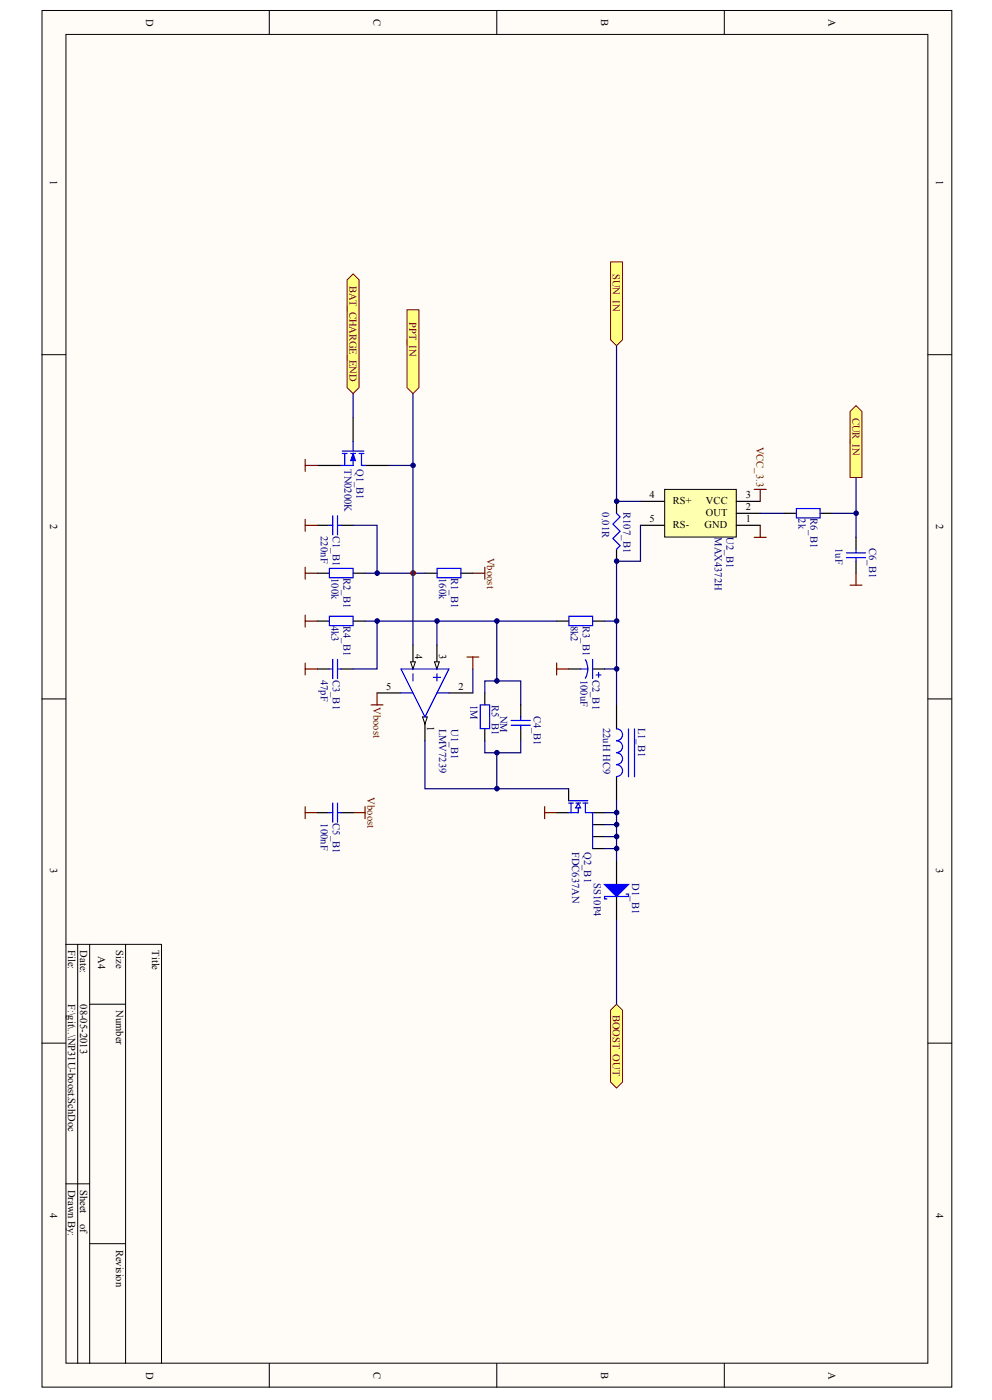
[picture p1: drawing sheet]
<svg xmlns="http://www.w3.org/2000/svg" width="204mm" height="288mm" viewBox="0 0 204 288" stroke-linecap="round" stroke-linejoin="round" font-family="sans-serif">
<defs><g id="words">
<g font-size="2.2">
<text x="30" y="3.8" transform="rotate(90 30 3.8)">D</text>
<text x="76.8" y="3.9" transform="rotate(90 76.8 3.9)">C</text>
<text x="123.6" y="3.9" transform="rotate(90 123.6 3.9)">B</text>
<text x="170.3" y="3.9" transform="rotate(90 170.3 3.9)">A</text>
<text x="10.3" y="37" transform="rotate(90 10.3 37)">1</text>
<text x="192.5" y="37" transform="rotate(90 192.5 37)">1</text>
<text x="10.3" y="107.8" transform="rotate(90 10.3 107.8)">2</text>
<text x="192.5" y="107.8" transform="rotate(90 192.5 107.8)">2</text>
<text x="85.4" y="134.5" transform="rotate(90 85.4 134.5)">4</text>
<text x="90.3" y="134.5" transform="rotate(90 90.3 134.5)">3</text>
<text x="87.8" y="149.4" transform="rotate(90 87.8 149.4)">1</text>
<text x="10.3" y="178.6" transform="rotate(90 10.3 178.6)">3</text>
<text x="192.5" y="178.6" transform="rotate(90 192.5 178.6)">3</text>
<text x="14" y="195.4" transform="rotate(90 14 195.4)">File:</text>
<text x="16.5" y="195.4" transform="rotate(90 16.5 195.4)">Date:</text>
<text x="20.2" y="196.6" transform="rotate(90 20.2 196.6)">A4</text>
<text x="23.9" y="195.4" transform="rotate(90 23.9 195.4)">Size</text>
<text x="31.3" y="195.4" transform="rotate(90 31.3 195.4)">Title</text>
<text x="14" y="206.5" transform="rotate(90 14 206.5)">F:\git\..\NP31U-boost.SchDoc</text>
<text x="16.5" y="206.5" transform="rotate(90 16.5 206.5)">08-05-2013</text>
<text x="23.9" y="207.7" transform="rotate(90 23.9 207.7)">Number</text>
<text x="14" y="244.6" transform="rotate(90 14 244.6)">Drawn By:</text>
<text x="16.5" y="244.6" transform="rotate(90 16.5 244.6)">Sheet</text>
<text x="10.3" y="249.4" transform="rotate(90 10.3 249.4)">4</text>
<text x="16.5" y="251.7" transform="rotate(90 16.5 251.7)">of</text>
<text x="192.5" y="249.4" transform="rotate(90 192.5 249.4)">4</text>
<text x="23.9" y="257" transform="rotate(90 23.9 257)">Revision</text>
<text x="30" y="282" transform="rotate(90 30 282)">D</text>
<text x="76.8" y="282.1" transform="rotate(90 76.8 282.1)">C</text>
<text x="123.6" y="282.1" transform="rotate(90 123.6 282.1)">B</text>
<text x="170.3" y="282" transform="rotate(90 170.3 282)">A</text>
</g>
<g font-size="2.2" fill="#800000">
<text x="71.8" y="58.7" transform="rotate(90 71.8 58.7)">BAT_CHARGE_END</text>
<text x="126" y="56.3" transform="rotate(90 126 56.3)">SUN_IN</text>
<text x="84.1" y="66.2" transform="rotate(90 84.1 66.2)">PPT_IN</text>
<text x="175.2" y="85.9" transform="rotate(90 175.2 85.9)">CUR_IN</text>
<text x="155.5" y="91.9" transform="rotate(90 155.5 91.9)">VCC_3.3</text>
<text x="100.1" y="114.7" transform="rotate(90 100.1 114.7)">Vboost</text>
<text x="76.8" y="145.4" transform="rotate(90 76.8 145.4)">Vboost</text>
<text x="75.5" y="164" transform="rotate(90 75.5 164)">Vboost</text>
<text x="126" y="208.7" transform="rotate(90 126 208.7)">BOOST_OUT</text>
</g>
<g font-size="2.2" fill="#000080">
<text x="70.8" y="96.4" transform="rotate(90 70.8 96.4)">TN0200K</text>
<text x="73.3" y="96.4" transform="rotate(90 73.3 96.4)">Q1_B1</text>
<text x="123.8" y="105.3" transform="rotate(90 123.8 105.3)">0.01R</text>
<text x="128.2" y="105.3" transform="rotate(90 128.2 105.3)">R107_B1</text>
<text x="164.1" y="106.5" transform="rotate(90 164.1 106.5)">2k</text>
<text x="166.6" y="106.5" transform="rotate(90 166.6 106.5)">R6_B1</text>
<text x="65.9" y="110.2" transform="rotate(90 65.9 110.2)">220nF</text>
<text x="68.4" y="110.2" transform="rotate(90 68.4 110.2)">C1_B1</text>
<text x="146.9" y="110.5" transform="rotate(90 146.9 110.5)">MAX4372H</text>
<text x="149.4" y="110.5" transform="rotate(90 149.4 110.5)">U2_B1</text>
<text x="171.8" y="112.7" transform="rotate(90 171.8 112.7)">1uF</text>
<text x="178.7" y="112.7" transform="rotate(90 178.7 112.7)">C6_B1</text>
<text x="68.1" y="118.8" transform="rotate(90 68.1 118.8)">100k</text>
<text x="70.6" y="118.8" transform="rotate(90 70.6 118.8)">R2_B1</text>
<text x="90.3" y="118.8" transform="rotate(90 90.3 118.8)">160k</text>
<text x="92.8" y="118.8" transform="rotate(90 92.8 118.8)">R1_B1</text>
<text x="68.1" y="128.7" transform="rotate(90 68.1 128.7)">4k3</text>
<text x="70.6" y="128.7" transform="rotate(90 70.6 128.7)">R4_B1</text>
<text x="117.4" y="128.7" transform="rotate(90 117.4 128.7)">8k2</text>
<text x="119.8" y="128.7" transform="rotate(90 119.8 128.7)">R3_B1</text>
<text x="65.9" y="139.8" transform="rotate(90 65.9 139.8)">47pF</text>
<text x="68.4" y="139.8" transform="rotate(90 68.4 139.8)">C3_B1</text>
<text x="119.3" y="139.8" transform="rotate(90 119.3 139.8)">100uF</text>
<text x="121.8" y="139.8" transform="rotate(90 121.8 139.8)">C2_B1</text>
<text x="90.3" y="149.9" transform="rotate(90 90.3 149.9)">LMV7239</text>
<text x="92.8" y="149.9" transform="rotate(90 92.8 149.9)">U1_B1</text>
<text x="96.7" y="144.9" transform="rotate(90 96.7 144.9)">1M</text>
<text x="101.1" y="144.9" transform="rotate(90 101.1 144.9)">R5_B1</text>
<text x="102.8" y="147.2" transform="rotate(90 102.8 147.2)">NM</text>
<text x="109.7" y="147.2" transform="rotate(90 109.7 147.2)">C4_B1</text>
<text x="124" y="149.6" transform="rotate(90 124 149.6)">22uH HC9</text>
<text x="131.1" y="149.6" transform="rotate(90 131.1 149.6)">L1_B1</text>
<text x="65.9" y="169.3" transform="rotate(90 65.9 169.3)">100nF</text>
<text x="68.4" y="169.3" transform="rotate(90 68.4 169.3)">C5_B1</text>
<text x="117.6" y="175.2" transform="rotate(90 117.6 175.2)">FDC637AN</text>
<text x="120.1" y="175.2" transform="rotate(90 120.1 175.2)">Q2_B1</text>
<text x="122" y="181.6" transform="rotate(90 122 181.6)">SS10P4</text>
<text x="129.9" y="181.6" transform="rotate(90 129.9 181.6)">D1_B1</text>
</g>
<g font-size="2.1">
<text x="133.5" y="107.3">5</text>
<text x="133.5" y="102.4">4</text>
<text x="138.3" y="103.6">RS+</text>
<text x="145.1" y="106.1">OUT</text>
<text x="145.1" y="103.6">VCC</text>
<text x="153.3" y="107.3">1</text>
<text x="153.3" y="104.9">2</text>
<text x="153.3" y="102.4">3</text>
<text x="138.3" y="108.6">RS-</text>
<text x="144.8" y="108.6">GND</text>
<text x="79.3" y="141.8">5</text>
<text x="94.2" y="141.8">2</text>
</g>
</g></defs>
<g fill="#fffcf8" stroke="#000" stroke-width=".21">
<path d="M8.6 2.2h187v283h-187z"/>
<path d="M13.6 7.1h177.1v273.2h-177.1z"/>
</g>
<g fill="none" stroke="#000" stroke-width=".21">
<path d="M55.3 2.2v4.9M102.1 2.2v4.9M148.9 2.2v4.9M8.6 72.9h4.9M190.7 72.9h4.9M8.6 143.7h4.9M190.7 143.7h4.9M13.5 194.2h19.7v86.1M16 194.2v86.1M18.4 194.2v86.1M25.8 194.2v86.1M8.6 214.5h4.9"/>
<path d="M18.4 206.5h7.4M190.7 214.5h4.9M13.5 243.4h4.9M18.4 255.7h7.4M55.3 280.3v5M102.1 280.3v5M148.9 280.3v5"/>
</g>
<circle cx="84.9" cy="117.8" r=".47" fill="#000080" stroke="#000080" stroke-width=".21"/>
<path d="M89.8 132.6v5M92.3 142.5h4.9" fill="none" stroke="#000" stroke-width=".25"/>
<path d="M89.3 136.1h1l-.5 1.5z" fill="#fffcf8" stroke="#000" stroke-width=".21"/>
<path d="M84.9 132.6v5" fill="none" stroke="#000" stroke-width=".25"/>
<path d="M84.4 136.1h1l-.5 1.5z" fill="#fffcf8" stroke="#000" stroke-width=".21"/>
<path d="M77.5 142.5h4.9M87.3 147.4v4.9" fill="none" stroke="#000" stroke-width=".25"/>
<path d="M86.9 147.4h.9l-.5 1.5z" fill="#fffcf8" stroke="#000" stroke-width=".21"/>
<g fill="none" stroke="#00f" stroke-width=".25">
<path d="M70.4 92.8h4.4M70.4 93.2h.9M70.9 93.2v2.5M72.1 93.2h1M72.6 90.8v2M72.6 93.2v2.5h-2.5M73.8 93.2h1M74.3 93.2v2.5h.7M67.7 108h.7M67.7 116.9h4.9v1.9h-4.9zM68.4 106v4M69.4 106v4"/>
<path d="M69.4 108h.7M89.9 116.9h4.8v1.9h-4.8zM67.7 137.6h.7M67.7 126.7h4.9v1.9h-4.9zM68.4 135.6v3.9M69.4 137.6h.7M69.4 135.6v3.9M82.4 137.6h9.9l-5 9.8zM84.9 138.5v1.5M89.1 139.3h1.4M89.8 138.5v1.5M116.9 126.7h4.9v1.9h-4.9z"/>
<path d="M119.3 137.6h1.5M120.3 135.6l.3 .8 .2 1.2M120.8 137.6l-.2 1.1-.3 .8M121.8 135.6v3.9M122.5 138.8h1M123 138.3v1M82.4 142.5h2.5M89.8 142.5h2.5M98.7 144.9h1.9v4.9h-1.9zM105.1 149.1h3.9M105.1 148.1h3.9M107 147.4v.7"/>
<path d="M107 149.1v.8M126.7 149.9a1.21 1.21 0 0 1 1.3 1.2 1.21 1.21 0 0 1-1.3 1.2M126.7 152.3a1.21 1.21 0 0 1 1.3 1.2 1.21 1.21 0 0 1-1.3 1.2M126.7 154.8a1.21 1.21 0 0 1 1.3 1.2 1.21 1.21 0 0 1-1.3 1.2M126.7 157.3a1.21 1.21 0 0 1 1.3 1.2 1.21 1.21 0 0 1-1.3 1.2M129.2 149.9v9.8M130.4 149.9v9.8M116.9 165.1h1M116.9 164.6h3.9M117.4 165.1v2M118.4 165.1h.9M118.9 165.1l.4 1h-.9z"/>
<path d="M118.9 166.1v1h-2M119.8 165.1h1M120.3 165.1v2h1.5v7.4M128.7 183.8h.5v.5h-4.9v.5h.5"/>
</g>
<g fill="none" stroke="#000" stroke-width=".25">
<path d="M65.2 95.7h4.9M72.6 85.9v4.9M75 95.7h5M65.2 117.9h2.5M65.2 108h2.5M70.1 108h2.5M72.6 117.9h2.4M87.3 117.9h2.5M94.7 117.9h2.5M65.2 127.7h2.5M65.2 137.6h2.5M70.1 137.6h2.5"/>
<path d="M72.6 127.7h2.4M114.4 127.7h2.5M116.9 137.6h2.4M121.8 127.7h2.5M121.8 137.6h2.5M99.7 142.5v2.4M99.7 149.9v2.4M107 144.9v2.5M107 149.9v2.4M126.7 144.9v5M126.7 159.7v4.9M114.4 167.1h2.5"/>
<path d="M116.9 162.2v2.4M121.8 167.1h2.5M121.8 169.6h2.5M121.8 172h2.5M121.8 174.5h2.5M126.7 176.9v5M126.7 184.3v5"/>
</g>
<path d="M124.3 181.9h4.9l-2.5 2.4z" fill="#00f" stroke="#00f" stroke-width=".25"/>
<g fill="none" stroke="#800000" stroke-width=".25">
<path d="M62.7 94.5v2.4M62.7 95.7h2.5M62.7 106.8v2.4M62.7 116.6v2.5M62.7 117.9h2.5M62.7 108h2.5M97.2 117.9h2.5M99.7 116.6v2.5M62.7 137.6h2.5M62.7 126.5v2.4M62.7 136.3v2.5M62.7 127.7h2.5"/>
<path d="M96 135.1h2.4M97.2 135.1v2.5M114.4 136.3v2.5M114.4 137.6h2.5M76.3 144.9h2.4M77.5 142.5v2.4M112 165.9v2.4M112 167.1h2.4"/>
</g>
<g fill="none" stroke="#000080" stroke-width=".25">
<path d="M80 95.7h4.9M84.9 80.9v51.7M72.6 108h4.9v9.9M75 117.9h12.3M75 127.7h14.8v4.9M77.5 127.7v9.9h-4.9M89.8 127.7h24.6M97.2 137.6v4.9M102.1 127.7v12.3M124.3 127.7h2.4M124.3 137.6h2.4M87.3 152.3v9.9h14.8v-7.4"/>
<path d="M99.7 142.5v-2.5h7.3v4.9M99.7 152.3v2.5h7.3v-2.5M102.1 162.2h14.8M124.3 174.5h2.4M124.3 172h2.4M124.3 169.6h2.4M124.3 167.1h2.4M126.7 164.6v12.3"/>
</g>
<circle cx="84.9" cy="117.8" r=".47" fill="#800000" stroke="#800000" stroke-width=".21"/>
<path d="M72.6 93.2l.5 1.5h-1z" fill="#00f" stroke="#00f" stroke-width=".21"/>
<g fill="#ffff80" stroke="#800000" stroke-width=".21">
<path d="M125.5 53.9h2.5v16l-1.3 1.2-1.2-1.2z" fill-rule="evenodd"/>
<path d="M83.7 63.7h2.4v16l-1.2 1.2-1.2-1.2z" fill-rule="evenodd"/>
<path d="M126.7 206.5l1.3 1.2v14.8l-1.3 1.2-1.2-1.2v-14.8z" fill-rule="evenodd"/>
</g>
<path d="M72.6 80.9v5M126.7 189.3v17.2" fill="none" stroke="#000080" stroke-width=".25"/>
<path d="M72.6 56.3l1.2 1.2v22.2l-1.2 1.2-1.3-1.2v-22.2z" fill-rule="evenodd" fill="#ffff80" stroke="#800000" stroke-width=".21"/>
<path d="M126.7 103.1v2.5M126.7 112.9v2.5" fill="none" stroke="#000" stroke-width=".25"/>
<path d="M126.7 105.6l.8 .7-1.5 1.5 1.5 1.4-1.5 1.5 1.5 1.5-.8 .7" fill="none" stroke="#00f" stroke-width=".25"/>
<path d="M136.6 100.6h14.7v9.8h-14.7z" fill="#ffffb0" stroke="#000" stroke-width=".21"/>
<path d="M131.7 108h4.9M131.7 103.1h4.9M151.3 108h5M151.3 103.1h5M151.3 105.6h5" fill="none" stroke="#000" stroke-width=".25"/>
<path d="M155 110.5h2.5M156.3 108v2.5" fill="none" stroke="#800000" stroke-width=".25"/>
<path d="M156.3 105.6h4.9" fill="none" stroke="#000080" stroke-width=".25"/>
<path d="M176 83.4l1.2 1.2v13.6h-2.5v-13.6z" fill-rule="evenodd" fill="#ffff80" stroke="#800000" stroke-width=".21"/>
<path d="M126.7 71.1v32h5M176 98.2v7.4M131.7 108v7.4h-5v29.5M171 105.6h5v4.9" fill="none" stroke="#000080" stroke-width=".25"/>
<path d="M155 100.6h2.5M156.3 100.6v2.5M176 117.9v2.4M174.7 120.3h2.5M62.7 167.1h2.5M62.7 165.9v2.4M72.6 167.1h2.4M75 165.9v2.4" fill="none" stroke="#800000" stroke-width=".25"/>
<path d="M161.2 105.6h2.4M168.6 105.6h2.4M176 110.5v2.4M176 115.4v2.5M65.2 167.1h2.5M70.1 167.1h2.5" fill="none" stroke="#000" stroke-width=".25"/>
<path d="M163.7 104.6h4.9v1.9h-4.9zM174 114.7h3.9M174 113.7h3.9M176 112.9v.8M176 114.7v.7M67.7 167.1h.7M68.4 165.1v4M69.4 165.1v4M69.4 167.1h.7" fill="none" stroke="#00f" stroke-width=".25"/>
<g fill="#000080" stroke="#000080" stroke-width=".21">
<circle cx="84.9" cy="95.7" r=".47"/>
<circle cx="126.8" cy="103.1" r=".47"/>
<circle cx="176" cy="105.5" r=".47"/>
<circle cx="126.8" cy="115.4" r=".47"/>
<circle cx="77.5" cy="117.8" r=".47"/>
<circle cx="77.5" cy="127.7" r=".47"/>
<circle cx="89.8" cy="127.7" r=".47"/>
<circle cx="102.1" cy="127.7" r=".47"/>
<circle cx="126.8" cy="127.7" r=".47"/>
<circle cx="126.8" cy="137.5" r=".47"/>
<circle cx="102.1" cy="140" r=".47"/>
<circle cx="102.1" cy="154.8" r=".47"/>
<circle cx="102.1" cy="162.2" r=".47"/>
<circle cx="126.8" cy="167.1" r=".47"/>
<circle cx="126.8" cy="169.5" r=".47"/>
<circle cx="126.8" cy="172" r=".47"/>
<circle cx="126.8" cy="174.5" r=".47"/>
</g>
<use href="#words"/>
</svg>
